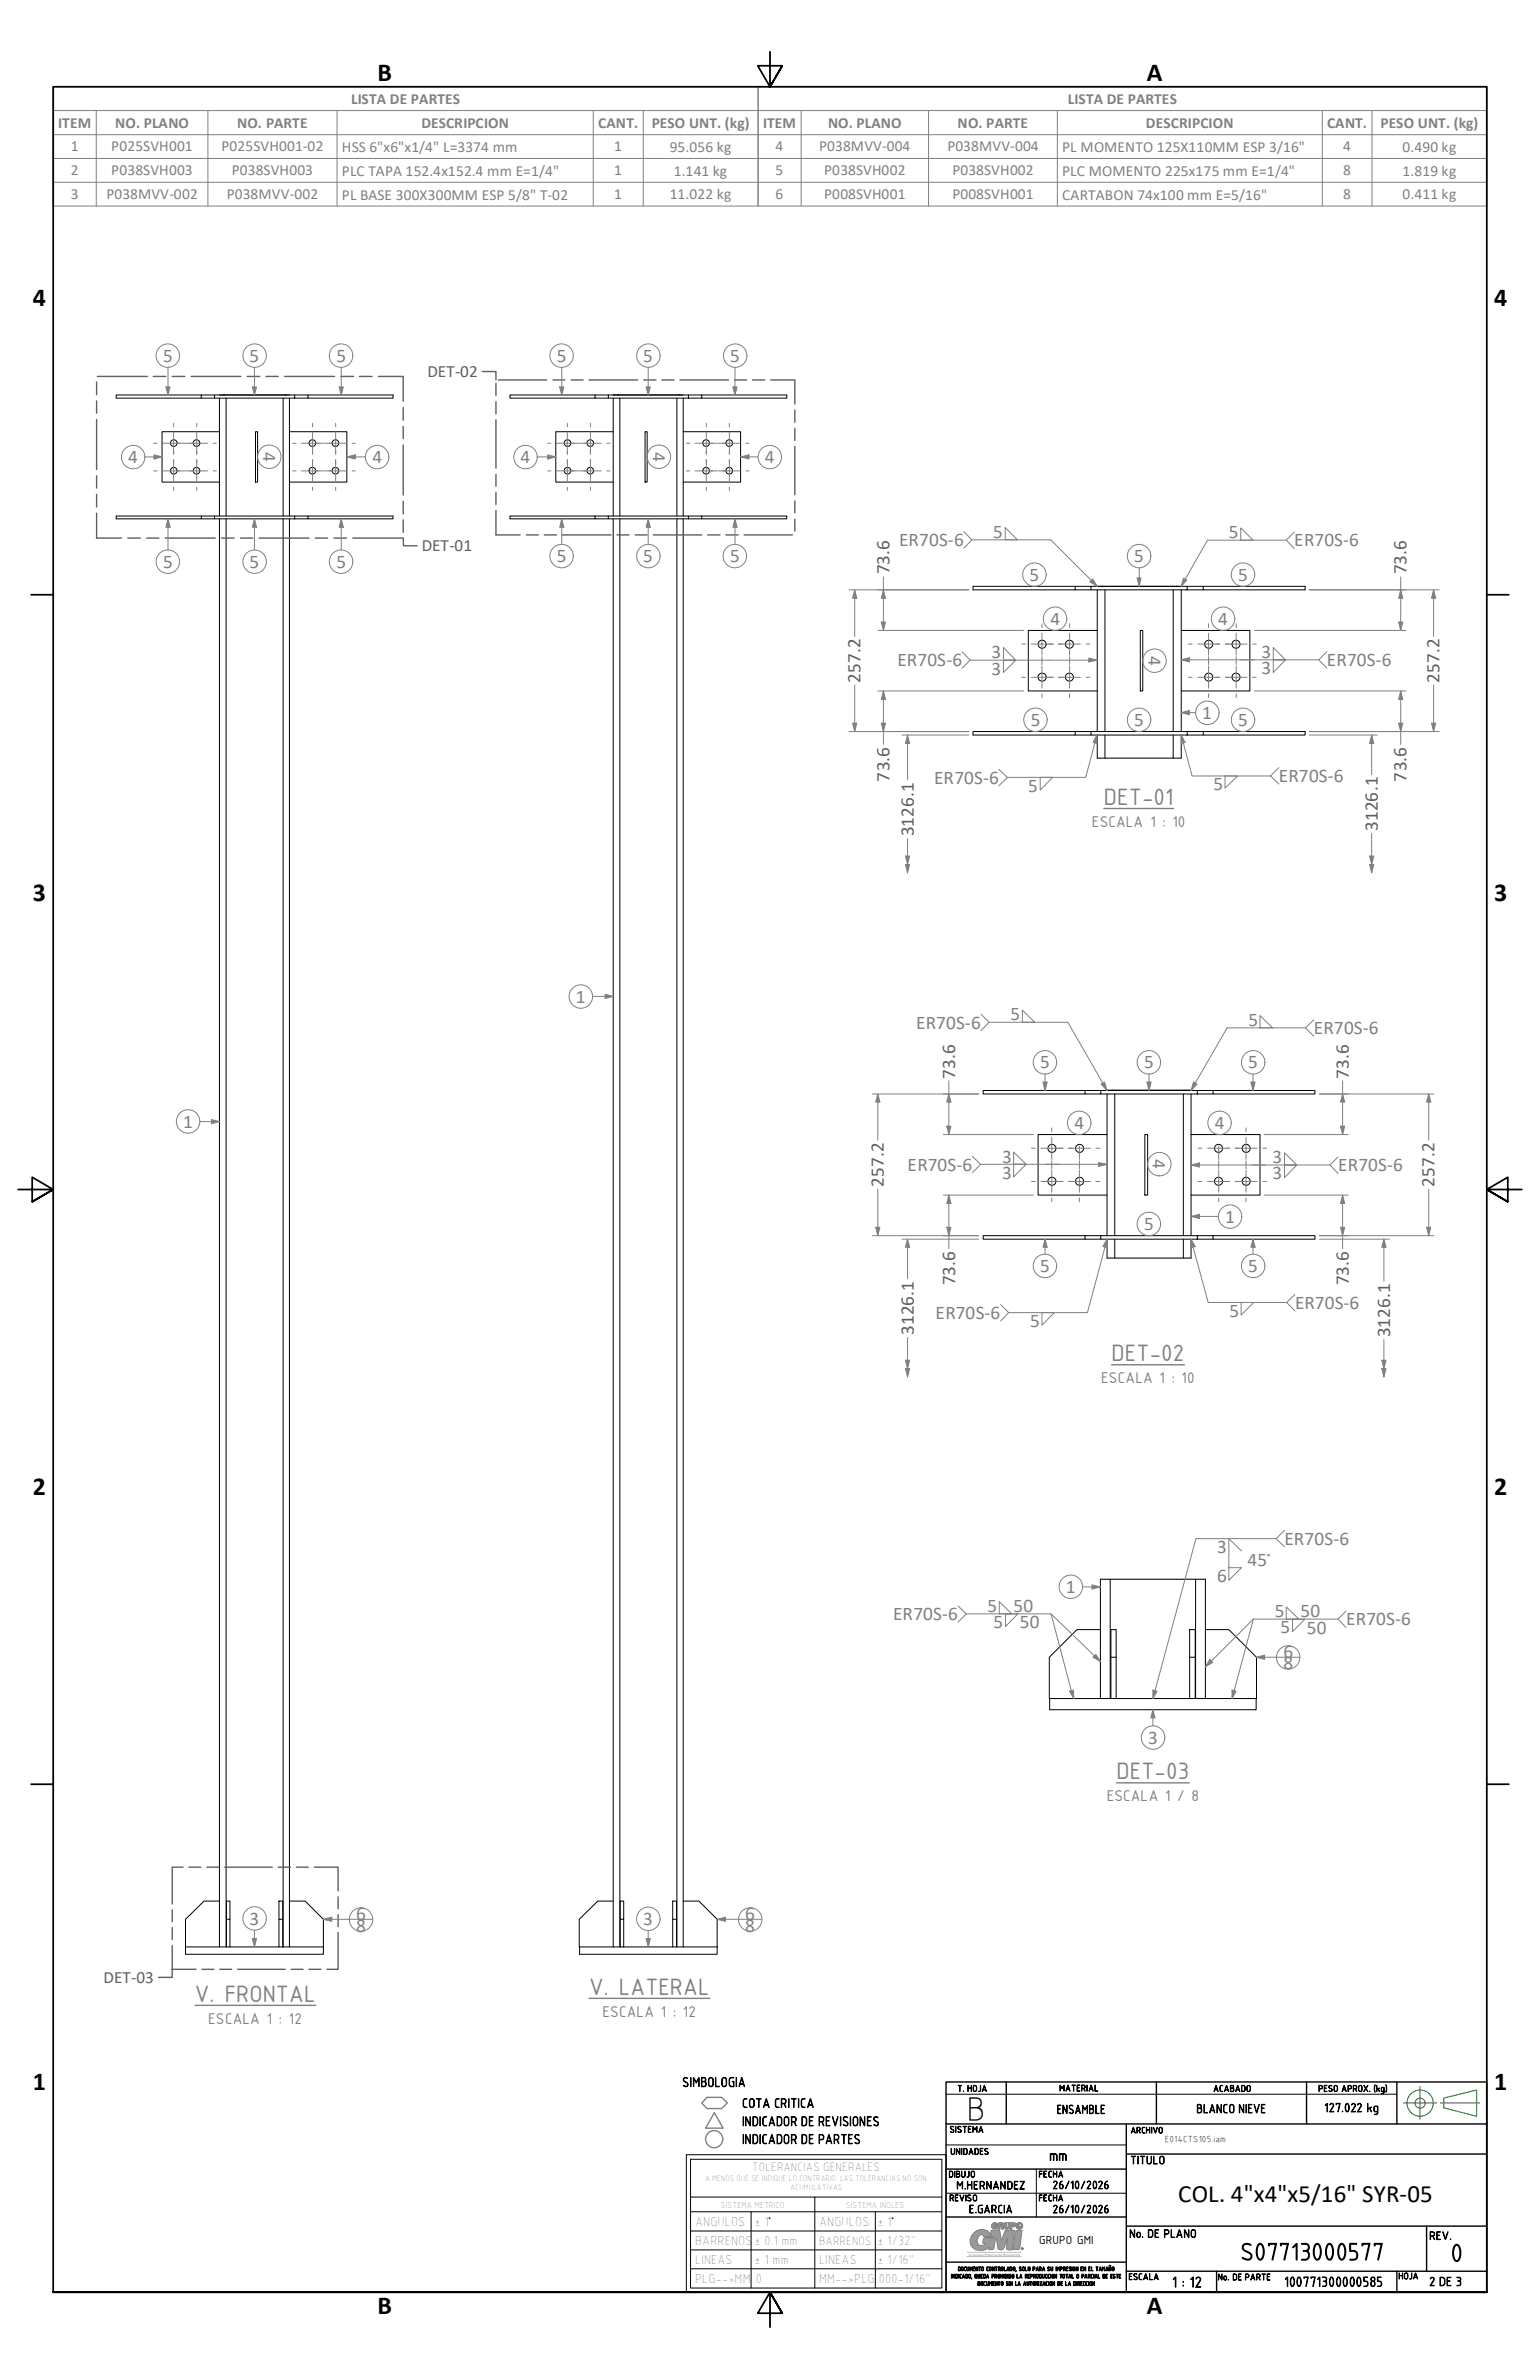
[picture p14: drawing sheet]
<svg xmlns="http://www.w3.org/2000/svg" width="279mm" height="432mm" viewBox="0 0 279 432" stroke-linecap="round" stroke-linejoin="round" font-family="sans-serif">
<defs><g id="words">
<text font-size="6.2" x="175.3" y="384.8">B</text>
<g font-size="4.7">
<text x="68.5" y="14.7">B</text>
<text x="208.1" y="14.7">A</text>
<text x="6" y="55.5">4</text>
<text x="271.1" y="55.5">4</text>
<text x="6" y="163.4">3</text>
<text x="271.1" y="163.4">3</text>
<text x="6" y="271.4">2</text>
<text x="271.1" y="271.4">2</text>
<text x="6" y="379.3">1</text>
<text x="271.1" y="379.3">1</text>
<text x="68.5" y="420.1">B</text>
<text x="208.1" y="420.1">A</text>
</g>
<g font-size="4.6" fill="#808080">
<text x="200.3" y="146">DET-01</text>
<text x="201.7" y="247">DET-02</text>
<text x="202.6" y="322.9">DET-03</text>
<text x="35.4" y="363.3">V. FRONTAL</text>
<text x="106.9" y="362.1">V. LATERAL</text>
</g>
<text font-size="4.6" x="263.1" y="410.4">0</text>
<text font-size="4.5" x="213.7" y="399.7">COL. 4&quot;x4&quot;x5/16&quot; SYR-05</text>
<text font-size="4.4" x="225" y="410.1">S07713000577</text>
<g font-size="3.5" fill="#808080">
<text x="29.6" y="65.7">5</text>
<text x="45.3" y="65.7">5</text>
<text x="61" y="65.7">5</text>
<text x="101" y="65.7">5</text>
<text x="116.7" y="65.7">5</text>
<text x="132.5" y="65.7">5</text>
<text x="47.8" y="82" transform="rotate(90 47.8 82)">4</text>
<text x="118.4" y="82" transform="rotate(90 118.4 82)">4</text>
<text x="23.2" y="84.1">4</text>
<text x="67.6" y="84.1">4</text>
<text x="94.4" y="84.1">4</text>
<text x="138.7" y="84.1">4</text>
<text x="163.1" y="99.1">ER70S-6</text>
<text x="180.2" y="97.6">5</text>
<text x="222.9" y="97.7">5</text>
<text x="234.8" y="99.2">ER70S-6</text>
<text x="29.6" y="103.1">5</text>
<text x="45.3" y="103.1">5</text>
<text x="61" y="103.1">5</text>
<text x="101" y="102">5</text>
<text x="116.7" y="102">5</text>
<text x="132.5" y="102">5</text>
<text x="186.8" y="105.4">5</text>
<text x="205.7" y="102">5</text>
<text x="224.7" y="105.4">5</text>
<text x="190.6" y="113.4">4</text>
<text x="221" y="113.4">4</text>
<text x="179.9" y="119.4">3</text>
<text x="208.3" y="119" transform="rotate(90 208.3 119)">4</text>
<text x="228.9" y="119.4">3</text>
<text x="162.8" y="120.9">ER70S-6</text>
<text x="179.9" y="122.4">3</text>
<text x="228.9" y="122.4">3</text>
<text x="240.7" y="120.9">ER70S-6</text>
<text x="187" y="131.8">5</text>
<text x="205.7" y="131.8">5</text>
<text x="218.1" y="130.5">1</text>
<text x="224.7" y="131.8">5</text>
<text x="169.5" y="142.2">ER70S-6</text>
<text x="186.6" y="143.7">5</text>
<text x="220.2" y="143.4">5</text>
<text x="232" y="141.9">ER70S-6</text>
<text x="104.5" y="182">1</text>
<text x="183.3" y="185.2">5</text>
<text x="166.2" y="186.7">ER70S-6</text>
<text x="226.5" y="186.2">5</text>
<text x="238.4" y="187.7">ER70S-6</text>
<text x="188.7" y="193.9">5</text>
<text x="207.6" y="193.9">5</text>
<text x="226.4" y="193.9">5</text>
<text x="33.2" y="204.7">1</text>
<text x="194.9" y="204.9">4</text>
<text x="220.4" y="204.9">4</text>
<text x="164.7" y="212.5">ER70S-6</text>
<text x="181.8" y="211">3</text>
<text x="181.8" y="214">3</text>
<text x="209.2" y="210.4" transform="rotate(90 209.2 210.4)">4</text>
<text x="230.9" y="211.1">3</text>
<text x="230.9" y="214.1">3</text>
<text x="242.8" y="212.6">ER70S-6</text>
<text x="222.2" y="221.9">1</text>
<text x="207.6" y="223.3">5</text>
<text x="188.7" y="230.9">5</text>
<text x="226.4" y="230.9">5</text>
<text x="169.7" y="239.4">ER70S-6</text>
<text x="223.1" y="239">5</text>
<text x="234.9" y="237.6">ER70S-6</text>
<text x="186.9" y="240.9">5</text>
<text x="220.9" y="281.9">3</text>
<text x="233" y="280.4">ER70S-6</text>
<text x="220.9" y="287.1">6</text>
<text x="226.3" y="284.2">45</text>
<text x="179.1" y="292.5">5</text>
<text x="183.9" y="292.5">50</text>
<text x="193.4" y="289.2">1</text>
<text x="231.3" y="293.6">5</text>
<text x="236" y="293.6">50</text>
<text x="162.1" y="294.1">ER70S-6</text>
<text x="180.3" y="295.5">5</text>
<text x="185" y="295.5">50</text>
<text x="232.3" y="296.5">5</text>
<text x="237.1" y="296.5">50</text>
<text x="244.2" y="295">ER70S-6</text>
<text x="232.9" y="300.9">6</text>
<text x="232.9" y="303">8</text>
<text x="208.3" y="316.5">3</text>
<text x="45.3" y="349.3">3</text>
<text x="64.6" y="348.4">6</text>
<text x="64.6" y="350.6">8</text>
<text x="116.7" y="349.4">3</text>
<text x="135.2" y="348.4">6</text>
<text x="135.2" y="350.6">8</text>
</g>
<g font-size="3.5" fill="#5f5f5f">
<text x="161.4" y="104.3" transform="rotate(-90 161.4 104.3)">73.6</text>
<text x="255.2" y="104.3" transform="rotate(-90 255.2 104.3)">73.6</text>
<text x="156.1" y="124" transform="rotate(-90 156.1 124)">257.2</text>
<text x="261.2" y="124" transform="rotate(-90 261.2 124)">257.2</text>
<text x="161.4" y="141.9" transform="rotate(-90 161.4 141.9)">73.6</text>
<text x="255.2" y="141.9" transform="rotate(-90 255.2 141.9)">73.6</text>
<text x="165.8" y="151.8" transform="rotate(-90 165.8 151.8)">3126.1</text>
<text x="250" y="150.9" transform="rotate(-90 250 150.9)">3126.1</text>
<text x="173.3" y="195.8" transform="rotate(-90 173.3 195.8)">73.6</text>
<text x="244.7" y="195.8" transform="rotate(-90 244.7 195.8)">73.6</text>
<text x="160.3" y="215.5" transform="rotate(-90 160.3 215.5)">257.2</text>
<text x="260.3" y="215.5" transform="rotate(-90 260.3 215.5)">257.2</text>
<text x="173.3" y="233.3" transform="rotate(-90 173.3 233.3)">73.6</text>
<text x="244.7" y="233.3" transform="rotate(-90 244.7 233.3)">73.6</text>
<text x="165.8" y="242.3" transform="rotate(-90 165.8 242.3)">3126.1</text>
<text x="252.2" y="242.8" transform="rotate(-90 252.2 242.8)">3126.1</text>
</g>
<g font-size="3.1" fill="#5f5f5f">
<text x="77.5" y="68.5">DET-02</text>
<text x="76.5" y="100.1">DET-01</text>
<text x="18.8" y="359.9">DET-03</text>
</g>
<g font-size="3" fill="#808080">
<text x="198.1" y="150.1">ESCALA 1 : 10</text>
<text x="199.8" y="251.1">ESCALA 1 : 10</text>
<text x="200.8" y="327">ESCALA 1 / 8</text>
<text x="37.8" y="367.3">ESCALA 1 : 12</text>
<text x="109.3" y="366.1">ESCALA 1 : 12</text>
</g>
<text font-size="2.9" fill="#808080" x="229.9" y="284.2">°</text>
<g font-size="2.8" fill="#808080">
<text x="10.5" y="23.2">ITEM</text>
<text x="20.9" y="23.2">NO. PLANO</text>
<text x="43.1" y="23.2">NO. PARTE</text>
<text x="63.7" y="18.9">LISTA DE PARTES</text>
<text x="76.5" y="23.2">DESCRIPCION</text>
<text x="108.5" y="23.2">CANT.</text>
<text x="118.2" y="23.2">PESO UNT. (kg)</text>
<text x="138.4" y="23.2">ITEM</text>
<text x="150.2" y="23.2">NO. PLANO</text>
<text x="173.7" y="23.2">NO. PARTE</text>
<text x="193.7" y="18.9">LISTA DE PARTES</text>
<text x="207.9" y="23.2">DESCRIPCION</text>
<text x="240.8" y="23.2">CANT.</text>
<text x="250.4" y="23.2">PESO UNT. (kg)</text>
<text x="12.8" y="27.5">1</text>
<text x="20.2" y="27.5">P025SVH001</text>
<text x="40.2" y="27.5">P025SVH001-02</text>
<text x="62" y="27.6">HSS 6&quot;x6&quot;x1/4&quot; L=3374 mm</text>
<text x="111.4" y="27.5">1</text>
<text x="121.5" y="27.6">95.056 kg</text>
<text x="140.7" y="27.5">4</text>
<text x="148.6" y="27.5">P038MVV-004</text>
<text x="171.9" y="27.5">P038MVV-004</text>
<text x="192.7" y="27.6">PL MOMENTO 125X110MM ESP 3/16&quot;</text>
<text x="243.7" y="27.5">4</text>
<text x="254.4" y="27.6">0.490 kg</text>
<text x="12.8" y="31.8">2</text>
<text x="20.2" y="31.8">P038SVH003</text>
<text x="42" y="31.8">P038SVH003</text>
<text x="62" y="31.9">PLC TAPA 152.4x152.4 mm E=1/4&quot;</text>
<text x="111.4" y="31.8">1</text>
<text x="122.2" y="31.9">1.141 kg</text>
<text x="140.7" y="31.8">5</text>
<text x="149.5" y="31.8">P038SVH002</text>
<text x="172.8" y="31.8">P038SVH002</text>
<text x="192.7" y="31.9">PLC MOMENTO 225x175 mm E=1/4&quot;</text>
<text x="243.7" y="31.8">8</text>
<text x="254.4" y="31.9">1.819 kg</text>
<text x="12.8" y="36.1">3</text>
<text x="19.3" y="36.1">P038MVV-002</text>
<text x="41.1" y="36.1">P038MVV-002</text>
<text x="62" y="36.3">PL BASE 300X300MM ESP 5/8&quot; T-02</text>
<text x="111.4" y="36.1">1</text>
<text x="121.5" y="36.2">11.022 kg</text>
<text x="140.7" y="36.1">6</text>
<text x="149.5" y="36.1">P008SVH001</text>
<text x="172.8" y="36.1">P008SVH001</text>
<text x="192.7" y="36.3">CARTABON 74x100 mm E=5/16&quot;</text>
<text x="243.7" y="36.1">8</text>
<text x="254.4" y="36.2">0.411 kg</text>
</g>
<g font-size="2.7">
<text x="190.3" y="392.1">mm</text>
<text x="212.6" y="415.1">1 : 12</text>
</g>
<g font-size="2.5">
<text x="123.8" y="378.7">SIMBOLOGIA</text>
<text x="134.6" y="382.5">COTA CRITICA</text>
<text x="134.6" y="389.1">INDICADOR DE PARTES</text>
<text x="134.6" y="385.8">INDICADOR DE REVISIONES</text>
<text x="126.1" y="407.5">BARRENOS</text>
<text x="126.1" y="404">ANGULOS</text>
<text x="136.9" y="407.5">± 0.1 mm</text>
<text x="136.9" y="404">± 1</text>
<text x="148.6" y="404">ANGULOS</text>
<text x="159.2" y="404">± 1</text>
<text x="159.2" y="407.5">± 1/32&quot;</text>
<text x="126.1" y="410.9">LINEAS</text>
<text x="136.9" y="410.9">± 1 mm</text>
<text x="148.6" y="410.9">LINEAS</text>
<text x="159.2" y="410.9">± 1/16&quot;</text>
<text x="126.1" y="414.3">PLG--&gt;MM</text>
<text x="136.7" y="414.3">.0</text>
<text x="148.6" y="414.3">MM--&gt;PLG</text>
<text x="159.4" y="414.3">000-1/16&quot;</text>
<text x="233" y="415">100771300000585</text>
</g>
<g font-size="2.3">
<text x="191.7" y="383.6">ENSAMBLE</text>
<text x="217" y="383.5">BLANCO NIEVE</text>
<text x="240.2" y="383.3">127.022 kg</text>
<text x="136.5" y="394.1">TOLERANCIAS GENERALES</text>
<text x="148.6" y="407.4">BARRENOS</text>
<text x="188.5" y="407.4">GRUPO GMI</text>
<text x="259.3" y="414.8">2 DE 3</text>
</g>
<g font-size="2.1">
<text x="205" y="392.7">TITULO</text>
<text x="173.5" y="397.3">M.HERNANDEZ</text>
<text x="175.8" y="401.6">E.GARCIA</text>
<text x="190.9" y="397.3">26/10/2026</text>
<text x="190.9" y="401.6">26/10/2026</text>
<text x="139.5" y="404">°</text>
<text x="161.8" y="404">°</text>
<text x="204.9" y="406.1">No. DE PLANO</text>
<text x="259.3" y="406.5">REV.</text>
</g>
<g font-size="1.7">
<text x="173.7" y="379.6">T. HOJA</text>
<text x="192.2" y="379.5">MATERIAL</text>
<text x="220.1" y="379.6">ACABADO</text>
<text x="239.1" y="379.6">PESO APROX. (kg)</text>
<text x="172.3" y="387">SISTEMA</text>
<text x="211.3" y="388.8">E014CTS105.iam</text>
<text x="172.1" y="395.2">DIBUJO</text>
<text x="172.4" y="391">UNIDADES</text>
<text x="188.4" y="395.2">FECHA</text>
<text x="130.8" y="400.8">SISTEMA METRICO</text>
<text x="153.5" y="400.7">SISTEMA INGLES</text>
<text x="172.2" y="399.5">REVISO</text>
<text x="188.4" y="399.5">FECHA</text>
<text x="204.7" y="413.8">ESCALA</text>
<text x="220.9" y="413.8">No. DE PARTE</text>
<text x="253.7" y="413.6">HOJA</text>
</g>
<text font-size="1.6" x="205.1" y="387.2">ARCHIVO</text>
<g font-size="1.5">
<text x="128" y="395.9">A MENOS QUE SE INDIQUE LO CONTRARIO. LAS TOLERANCIAS NO SON</text>
<text x="143.4" y="397.5">ACUMULATIVAS.</text>
</g>
<g font-size="1.1">
<text x="172.5" y="413.5">INDICADO, QUEDA PROHIBIDO LA REPRODUCCION TOTAL O PARCIAL DE ESTE</text>
<text x="173.8" y="412.2">DOCUMENTO CONTROLADO, SOLO PARA SU IMPRESION EN EL TAMAÑO</text>
<text x="177.4" y="414.8">DOCUMENTO SIN LA AUTORIZACION DE LA DIRECCION</text>
</g>
<g font-size=".5" fill="#a0a0a0">
<text x="175.7" y="409.4">TECNOLOGÍA</text>
<text x="179.1" y="409.4">INNOVACIÓN</text>
<text x="182.4" y="409.4">EDIFICACIÓN</text>
</g>
</g></defs>
<path d="M200.3 146.7h12.6M201.7 247.7h13.2M202.6 323.6h13.2M35.4 364h21.9M106.9 362.7h21.9" fill="none" stroke="#808080" stroke-width=".25"/>
<!-- layer: Visible (ANSI) -->
<g fill="none" stroke="#000" stroke-width=".18">
<path d="M36.5 71.7h-15.4v.6h15.4v-.6h2.4M36.5 72.3h2.4M38.9 71.7h14.6v.6h-14.6zM39.8 78.4h-10.4v9.1h10.4M39.8 71.7h12.7M39.8 72.3v21.4M46.4 78.4h.3v9.1h-.3zM52.5 78.4h10.4v9.1h-10.4M52.5 72.3v21.4M53.5 72.3h2.4v-.6h15.4v.6h-15.4M53.5 71.7h2.4M107.9 71.7h-15.4v.6h15.4"/>
<path d="M110.4 71.7h14.5v.6h-14.5zM110.4 71.7h-2.5v.6h2.5M111.3 78.4h-10.5v9.1h10.5M111.3 71.7h.1M111.3 71.7h12.7M111.3 72.3v21.4M117 78.4h.4v9.1h-.4zM124 78.4h10.4v9.1h-10.4M124 72.3v21.4M124.9 71.7h2.4v.6h-2.4M127.3 71.7h15.4v.6h-15.4M36.5 93.7h-15.4v.5h15.4v-.5h2.4"/>
<path d="M36.5 94.2h2.4M38.9 93.7h14.6v.5h-14.6zM39.8 94.2v259.2M52.5 94.2v259.2M53.5 94.2h2.4v-.5h15.4v.5h-15.4M53.5 93.7h2.4M107.9 93.7h-15.4v.5h15.4M110.4 93.7h-2.5v.5h2.5M110.4 93.7h14.5v.5h-14.5zM111.3 94.2v259.2M124 94.2v259.2M124.9 93.7h2.4v.5h-2.4"/>
<path d="M127.3 93.7h15.4v.5h-15.4M195.1 106.4h-18.6v.7h18.6v-.7h2.8M195.1 107.1h2.8M197.9 106.4h17.5v.7h-17.5zM199.1 114.4h-12.5v11h12.5M199.1 106.4h15.2M199.1 107.1v25.7M206.9 114.4h.4v11h-.4zM214.3 114.4h12.5v11h-12.5M214.3 107.1v25.7M215.4 107.1h2.9v-.7h18.5v.7h-18.5M215.4 106.4h2.9"/>
<path d="M195.1 132.8h-18.6v.6h18.6v-.6h2.8M195.1 133.4h2.8M197.9 132.8h17.5v.6h-17.5zM199.1 133.4v4.2M214.3 133.4v4.2M215.4 133.4h2.9v-.6h18.5v.6h-18.5M215.4 132.8h2.9M196.8 197.9h-18.4v.7h18.4M199.7 197.9h17.5v.7h-17.5zM199.7 197.9h-2.9v.7h2.9M200.9 197.9h15.2M200.9 198.6v25.7"/>
<path d="M216.1 198.6v25.7M217.2 197.9h2.9v.7h-2.9M220.1 197.9h18.5v.7h-18.5M200.9 205.9h-12.6v11h12.6M207.7 205.9h.5v11h-.5zM216.1 205.9h12.5v11h-12.5M196.8 224.3h-18.4v.6h18.4M199.7 224.3h17.5v.6h-17.5zM199.7 224.3h-2.9v.6h2.9M200.9 224.9v3.4M216.1 224.9v3.4M217.2 224.3h2.9v.6h-2.9"/>
<path d="M220.1 224.3h18.5v.6h-18.5M199.6 295.8h-4.2l-5 5v7.5M199.6 286.6v21.7M201.5 295.8h1v5h-1zM215.8 295.8h1.1v5h-1.1zM218.7 295.8h4.2l5.1 5-.1 7.5M218.7 286.6v21.7M190.4 308.3v2h37.5v-2M190.4 308.3h11.1M201.5 300.8v7.5h1M202.5 308.3h13.3M202.5 300.8v7.5"/>
<path d="M215.8 300.8v7.5h1.1M216.9 308.3h11M216.9 300.8v7.5M33.7 353.4v1.3h25v-1.3M33.7 353.4h7.4M39.8 345.1h-2.8l-3.3 3.3v5M41.1 345.1h.6v3.3h-.6zM41.1 348.4v5h.6M41.7 353.4h8.9M41.7 348.4v5M50.6 345.1h.7v3.3h-.7zM50.6 348.4v5h.7"/>
<path d="M51.3 353.4h7.4M51.3 348.4v5M52.5 345.1h2.9l3.3 3.3v5M105.2 353.4v1.3h24.9v-1.3M105.2 353.4h7.3M111.3 345.1h-2.8l-3.4 3.3 .1 5M112.5 345.1h.7v3.3h-.7zM112.5 348.4v5h.7M113.2 353.4h8.8M113.2 348.4v5M122 345.1h.7v3.3h-.7zM122 348.4v5h.7"/>
<path d="M122.7 353.4h7.4M122.7 348.4v5M124 345.1h2.8l3.3 3.3v5"/>
<circle cx="31.5" cy="85.4" r=".6"/>
<circle cx="31.5" cy="80.4" r=".6"/>
<circle cx="35.7" cy="80.4" r=".6"/>
<circle cx="35.7" cy="85.4" r=".6"/>
<circle cx="56.7" cy="80.4" r=".6"/>
<circle cx="56.7" cy="85.4" r=".6"/>
<circle cx="60.9" cy="80.4" r=".6"/>
<circle cx="60.9" cy="85.4" r=".6"/>
<circle cx="103" cy="85.4" r=".6"/>
<circle cx="103" cy="80.4" r=".6"/>
<circle cx="107.1" cy="85.4" r=".6"/>
<circle cx="107.1" cy="80.4" r=".6"/>
<circle cx="128.1" cy="80.4" r=".6"/>
<circle cx="128.1" cy="85.4" r=".6"/>
<circle cx="132.3" cy="80.4" r=".6"/>
<circle cx="132.3" cy="85.4" r=".6"/>
<circle cx="189.1" cy="116.9" r=".73"/>
<circle cx="194" cy="116.9" r=".73"/>
<circle cx="219.3" cy="116.9" r=".73"/>
<circle cx="224.3" cy="116.9" r=".73"/>
<circle cx="189.1" cy="122.9" r=".73"/>
<circle cx="194" cy="122.9" r=".73"/>
<circle cx="219.3" cy="122.9" r=".73"/>
<circle cx="224.3" cy="122.9" r=".73"/>
<circle cx="190.8" cy="208.4" r=".73"/>
<circle cx="190.8" cy="214.4" r=".73"/>
<circle cx="195.9" cy="214.4" r=".73"/>
<circle cx="195.9" cy="208.4" r=".73"/>
<circle cx="221.1" cy="208.4" r=".73"/>
<circle cx="221.1" cy="214.4" r=".73"/>
<circle cx="226.1" cy="208.4" r=".73"/>
<circle cx="226.1" cy="214.4" r=".73"/>
</g>
<!-- layer: Visible fina (ANSI) -->
<g fill="none" stroke="#000" stroke-width=".18">
<path d="M40.6 71.7h.1M41 72.3v21.4M51.4 72.3v21.4M51.8 71.7h.1M112.1 71.7h.1M112.5 72.3v21.4M122.8 72.3v21.4M123.2 71.7h.1M41 94.2v259.2M51.4 94.2v259.2M112.5 94.2v259.2M122.8 94.2v259.2"/>
<path d="M200 106.4h.1M200.5 107.1v25.7M212.9 107.1v25.7M213.4 106.4h.1M200.5 133.4v4.2M212.9 133.4v4.2M201.8 197.9h.1M202.2 198.6v25.7M214.7 198.6v25.7M215.1 197.9h.1M202.2 224.9v3.4M214.7 224.9v3.4"/>
<path d="M201.4 286.6v21.7M216.9 286.6v21.7"/>
</g>
<path d="M199.1 137.6h15.2M200.9 228.3h15.2M199.6 286.6h19.1" fill="none" stroke="#000" stroke-width=".19"/>
<!-- layer: Sombreado (ANSI) -->
<g fill="#9d9999">
<path d="M176.7 405.3a1.81 1.81 0 0 1 3.1 .5v-1h1.5l.4 1.9 .7-1.8 1.6-.1-.4 3.6h-.7l-.3-.3 .2-1.9-.8 2a.71 .71 0 0 1-1-.1l-.3-2.1h-2.3v-.2l-.2-.2a1.1 1.1 0 0 0-.9 .8 1.1 1.1 0 0 0 .4 1.1h.8l.4-.3h-.6l.1-.9 .4-.2 1.7 .1 .1 .2-.3 1.7-.2 .2h-.7l.1-.4a2.02 2.02 0 0 1-3.5-.9 1.91 1.91 0 0 1 .7-1.7z" fill-rule="evenodd"/>
<path d="M184.4 404.9l1-.1-.4 3.1-.2 .4h-1l.4-3.2z" fill-rule="evenodd"/>
<path d="M180 403.7l.2-.2a.51 .51 0 0 1 .8 .4h-.3l-.1-.2a.35 .35 0 0 0-.4 .2 .35 .35 0 0 0 .1 .4h.3l.1-.1h-.2v-.3h.5l-.1 .7-.2-.1a.55 .55 0 0 1-.7-.1 .55 .55 0 0 1 0-.7z" fill-rule="evenodd"/>
<path d="M181.5 403.7v.2h.3v-.2zM181.2 403.5l-.1 1.1h.3v-.4h.3v.4h.3l.1-1.1z" fill-rule="evenodd"/>
<path d="M182.4 403.4h.2v1l.3-.1v-.9h.4l-.1 .8a.48 .48 0 0 1-.5 .4 .48 .48 0 0 1-.5-.4v-.6z" fill-rule="evenodd"/>
<path d="M183.6 403.7v.2h.4v-.2zM183.3 403.5v1.1h.3v-.4h.3a.38 .38 0 0 0 .4-.4 .38 .38 0 0 0-.4-.4h-.4z" fill-rule="evenodd"/>
<path d="M184.4 403.7l.4 .2-.4 .5z" fill-rule="evenodd"/>
<path d="M184.5 404.4l.5-.3v.5z" fill-rule="evenodd"/>
<path d="M185.1 404.1h.2l.1 .3-.4 .2z" fill-rule="evenodd"/>
<path d="M185.3 404h.2v.3z" fill-rule="evenodd"/>
<path d="M185.4 403.7l.1 .2h-.2z" fill-rule="evenodd"/>
<path d="M185.2 403.5l.2 .2h-.2z" fill-rule="evenodd"/>
<path d="M184.8 403.4h.3l.1 .2-.2 .1z" fill-rule="evenodd"/>
<path d="M184.5 403.6l.3-.2 .1 .3h-.5z" fill-rule="evenodd"/>
</g>
<g fill="#c0c0c0">
<path d="M185.4 408.1l.1 .1z" fill-rule="evenodd"/>
<path d="M185.5 408.1l.1 .1zM185.4 408l.1 .1z" fill-rule="evenodd"/>
</g>
<!-- layer: Contorno de detalle (ANSI) -->
<g fill="none" stroke="#5f5f5f" stroke-width=".25">
<path d="M17.5 69.3v2.3M17.5 72.8v2.2M17.5 76.1v9.1M17.7 68.3h9M27.8 68.3h2.3M31.2 68.3h2.3M34.7 68.3h9M44.8 68.3h2.3M48.3 68.3h2.2M51.6 68.3h9.1M61.8 68.3h2.3M65.2 68.3h2.3"/>
<path d="M68.6 68.3h4.6v4.5M73.2 74v2.3M73.2 77.4v2.2M87.5 67.4h2.5v1.6M90 69.6v2.2M90 72.9v2.2M90 76.2v8.8M90.4 69h8.8M100.3 69h2.2M103.6 69h2.2M106.9 69h8.8M116.8 69h2.2"/>
<path d="M120.1 69h2.2M123.4 69h8.7M133.2 69h2.2M136.5 69h2.2M139.8 69h4.4v4.3M144.2 74.4v2.2M144.2 77.7v2.2M17.5 93.2v4.5h4.5M17.5 86.4v2.2M17.5 89.7v2.3M23.2 97.7h2.3M26.6 97.7h2.2"/>
<path d="M30 97.7h9.1M40.2 97.7h2.3M43.6 97.7h2.2M47 97.7h9.1M57.2 97.7h2.2M60.6 97.7h2.3M64 97.7h9.1M73.2 97.7v1.4h2.5M73.2 80.8v9.1M73.2 91v2.3M73.2 94.4v2.2M90 92.6v4.5h4.4"/>
<path d="M90 86.1v2.2M90 89.3v2.3M95.5 97.1h2.2M98.7 97.1h2.3M102 97.1h8.9M112 97.1h2.1M115.3 97.1h2.1M118.6 97.1h8.7M128.4 97.1h2.2M131.7 97.1h2.2M135 97.1h8.8M144.2 81v8.8"/>
<path d="M144.2 90.9v2.2M144.2 94.2v2.2M33.2 338.9h-2v6.7M34.3 338.9h2.1M37.5 338.9h2.2M40.8 338.9h8.6M50.5 338.9h2.2M53.8 338.9h2.1M57 338.9h4.3v4.3M31.2 357.4v1.5h-2.4M31.2 357.4h4.4M31.2 346.6v2.2"/>
<path d="M31.2 349.9v2.1M31.2 353.1v4.3M36.6 357.4h2.2M39.9 357.4h2.1M43.1 357.4h8.7M52.8 357.4h2.2M56.1 357.4h2.1M61.3 350.8v6.6h-2M61.3 344.3v2.2M61.3 347.5v2.2"/>
</g>
<g fill="none" stroke="#808080" stroke-width=".18">
<path d="M9.7 20.1v-4.4h127.8v4.4M9.7 20.1h127.8v17.3h-127.8zM9.7 24.4h260M9.7 28.8h260M9.7 33.1h260M17.5 20.1v17.3M37.7 20.1v17.3M61.2 20.1v17.3M107.6 20.1v17.3M116.7 20.1v17.3M137.5 20.1v-4.4h132.2v4.4M137.5 20.1h132.2v4.3"/>
<path d="M137.5 20.1v17.3h132.2v-13M145.4 20.1v17.3M168.5 20.1v17.3M191.8 20.1v17.3M239.9 20.1v17.3M248.9 20.1v17.3M38.4 203.6h1.4"/>
</g>
<g fill="none" stroke="#808080" stroke-width=".19">
<path d="M176.7 405.3a1.78 1.78 0 0 1 3.1 .5v-1h1.5l.4 1.9 .7-1.8 1.6-.1-.4 3.6h-.7l-.3-.3 .2-1.9-.7 1.9a.58 .58 0 0 1-.5 .3 .58 .58 0 0 1-.6-.4l-.3-2h-2.3v-.2l-.2-.2a.91 .91 0 0 0-.9 1.2 .86 .86 0 0 0 .6 .7 .86 .86 0 0 0 1-.3h-.6l.2-.9 .3-.2h1.5l.2 .2-.2 1.8-.2 .2h-.7l.1-.4a2.02 2.02 0 0 1-3.5-.9 1.91 1.91 0 0 1 .7-1.7zM180 403.7a.52 .52 0 0 1 .5-.3 .52 .52 0 0 1 .5 .5h-.3a.28 .28 0 0 0-.4-.2 .28 .28 0 0 0-.1 .4 .28 .28 0 0 0 .5 .1h-.2v-.3h.5l-.1 .7-.2-.1a.55 .55 0 0 1-.7-.1 .55 .55 0 0 1 0-.7zM181.2 403.5l.5-.1a.35 .35 0 0 1 .4 .2 .35 .35 0 0 1-.1 .5v.5h-.3v-.4h-.3v.4h-.3zM181.5 403.7h.3v.2h-.3zM182.4 403.4h.2v1l.3-.1v-.9h.4l-.1 .8a.48 .48 0 0 1-.5 .4 .48 .48 0 0 1-.5-.4v-.6zM182.6 403.4h.1M183.3 403.5l.2-.1h.4a.38 .38 0 0 1 .4 .4 .38 .38 0 0 1-.4 .4h-.3v.4h-.3zM183.6 403.7h.4v.2h-.4zM184.4 403.7l.4 .2-.4 .5zM184.4 404.9l1-.1-.4 3.1-.2 .4h-1l.4-3.2zM184.5 404.4l.5-.3v.5zM184.5 403.6l.3-.2 .1 .3h-.5z"/>
<path d="M184.8 403.4h.3l.1 .2-.2 .1zM184.8 403.4h.1M185.1 404.1h.2l.1 .3-.4 .2zM185.2 403.5l.2 .2h-.2zM185.2 403.5h.1M185.3 404h.1a.16 .16 0 0 1 .1 .1 .16 .16 0 0 1-.1 .2zM185.4 408.1l.1 .1zM185.4 408.2h.1M185.4 403.7l.1 .2h-.2zM185.6 408.1l-.1-.1-.2 .1 .2 .2 .1-.2"/>
</g>
<g fill="none" stroke="#c0c0c0" stroke-width=".19">
<path d="M175.5 409.6h9.8M175.5 408.8h9.8"/>
<circle cx="178.8" cy="409.2" r=".1"/>
<circle cx="182.1" cy="409.2" r=".1"/>
</g>
<!-- layer: 0 -->
<path d="M124.5 391.1h47.1v25h-47.1zM125.3 391.9h45.6v23.4h-45.6zM125.3 398.8h45.6M147.8 398.8v16.5M125.3 401.4h45.6M125.3 404.9h45.6M125.3 408.4h45.6M125.3 411.8h45.6M136.3 401.4v13.9M158.8 401.4v13.9" fill="none" stroke="#000" stroke-width=".18"/>
<!-- layer: C.Datos -->
<path d="M257.6 378.7v6M254.6 381.7h6.1M261.3 381.7h7.2" fill="none" stroke="#00f" stroke-width=".18"/>
<g fill="none" stroke="#000" stroke-width=".25">
<path d="M171.6 377.9h98.1v38.2h-98.1zM182.6 377.9v7.6M209.8 377.9v7.6M237 377.9v7.6M253.4 377.9v7.6M171.6 393.7h32.7M171.6 385.5h98.1M204.3 391h65.4M204.3 385.5v30.6M171.6 402.4h32.7M171.6 410.6h32.7M204.3 404.1h65.4"/>
<path d="M204.3 412.2h65.4M220.7 412.2v3.9M253.4 412.2v3.9M258.8 404.1v8.1"/>
</g>
<path d="M171.6 389.3h32.7M171.6 398.1h32.7M171.6 380.1h81.8M188 393.7v8.7" fill="none" stroke="#000" stroke-width=".18"/>
<g fill="none" stroke="#269900" stroke-width=".18">
<path d="M261.9 380.8l6-1.5v4.8l-6-1.5z"/>
<circle cx="257.7" cy="381.7" r="2.38"/>
<circle cx="257.7" cy="381.7" r=".92"/>
</g>
<!-- layer: 8 -->
<g fill="none" stroke="#808080" stroke-width=".25">
<path d="M128.3 380.7h2.6l1.1 1-1.1 1h-2.6l-1-1zM129.6 383.5l1.6 2.8h-3.2z"/>
<circle cx="129.6" cy="388.3" r="1.56"/>
</g>
<!-- layer: Borde (ANSI) -->
<path d="M139.7 9.4v6.3l-2.2-3.8h4.4l-2.2 3.8 2.2-3.8M5.7 107.9h4M269.7 107.9h4M3.3 215.9h6.4l-3.9-2.2v4.4l3.9-2.2-3.9 2.2M276.1 215.9h-6.4l3.9-2.2v4.4l-3.9-2.2 3.9 2.2M5.7 323.8h4M269.7 323.8h4M9.7 416.1v-400.4h260v400.4h-260h260M141.9 419.9l-2.2-3.8 2.2 3.8h-4.4l2.2-3.8v6.3" fill="none" stroke="#000" stroke-width=".32"/>
<path d="M38.4 203.2l1.4 .4-1.4 .4z" fill="#808080"/>
<g fill="none" stroke="#808080" stroke-width=".18">
<path d="M36.3 203.6h2.1M38.4 203.2l1.4 .4-1.4 .4zM58.7 348.4h1.5"/>
<circle cx="34.1" cy="203.5" r="2.13"/>
</g>
<path d="M58.7 348.4l1.5-.4v.7z" fill="#808080"/>
<g fill="none" stroke="#808080" stroke-width=".18">
<path d="M30.5 70.2v1.5M58.7 348.4l1.5-.4v.7zM60.2 348.4h7.4"/>
<circle cx="65.5" cy="348.4" r="2.13"/>
</g>
<!-- layer: Marca de centro (ANSI) -->
<g fill="none" stroke="#808080" stroke-width=".18">
<path d="M31.5 76.8v.7M31.5 78.4v4M35.7 76.8v.7M35.7 78.4v4M56.7 76.8v.7M56.7 78.4v4M60.9 76.8v.7M60.9 78.4v4M102.9 76.8v.7M102.9 78.4v4M132.3 76.8v.7M132.3 78.4v4"/>
<path d="M27.9 85.5h.6M27.9 80.5h.6M29.5 85.5h4M29.5 80.5h4M31.5 83.4v4M31.5 88.5v.5M33.7 85.5h4M33.7 80.5h4M35.7 83.4v4M35.7 88.5v.5M38.7 85.5h.5M38.7 80.5h.5"/>
<path d="M53.1 85.5h.6M53.1 80.5h.6M54.7 85.5h4M54.7 80.5h4M56.7 83.4v4M56.7 88.5v.5M58.9 85.5h4M58.9 80.5h4M60.9 83.4v4M60.9 88.5v.5M63.9 85.5h.6M63.9 80.5h.6"/>
<path d="M99.4 85.5h.5M99.4 80.5h.5M101 85.5h4M101 80.5h4M102.9 83.4v4M102.9 88.5v.5M105.9 85.5h.7M105.9 80.5h.7M128.7 85.5h.6M128.7 80.5h.6M130.3 85.5h4M130.3 80.5h4"/>
<path d="M132.3 83.4v4M132.3 88.5v.5M135.3 85.5h.6M135.3 80.5h.6M185.4 116.9h.7M187.1 116.9h4M189 113.2v.7M189 114.9v4M189 119.2v1.4M192 116.9h4M194.1 113.2v.7M194.1 114.9v4"/>
<path d="M194.1 119.2v1.4M197 116.9h.7M215.6 116.9h.7M217.3 116.9h4M219.3 113.2v.7M219.3 114.9v4M219.3 119.2v1.4M223 116.9h-.7h4M224.3 113.2v.7M224.3 114.9v4M224.3 119.2v1.4M227.3 116.9h.6"/>
<path d="M185.4 122.9h.7M187.1 122.9h4M189 120.9v4M189 125.9v.7M192 122.9h4M194.1 120.9v4M194.1 125.9v.7M197 122.9h.7M215.6 122.9h.7M217.3 122.9h4M219.3 120.9v4M219.3 125.9v.7"/>
<path d="M223 122.9h-.7h4M224.3 120.9v4M224.3 125.9v.7M227.3 122.9h.6"/>
</g>
<path d="M30.1 70.2h.8l-.4 1.5z" fill="#808080"/>
<g fill="none" stroke="#808080" stroke-width=".18">
<path d="M30.1 70.2h.8l-.4 1.5zM30.5 66.7v3.5M30.5 94.2v1.5"/>
<circle cx="30.4" cy="64.5" r="2.13"/>
</g>
<path d="M30.5 94.2l.4 1.5h-.8z" fill="#808080"/>
<g fill="none" stroke="#808080" stroke-width=".18">
<path d="M61.9 70.2v1.5M30.5 94.2l.4 1.5h-.8zM30.5 95.7v4.1"/>
<circle cx="30.4" cy="101.9" r="2.13"/>
</g>
<path d="M61.5 70.2h.8l-.4 1.5z" fill="#808080"/>
<g fill="none" stroke="#808080" stroke-width=".18">
<path d="M61.5 70.2h.8l-.4 1.5zM61.9 66.7v3.5M61.9 94.2v1.5"/>
<circle cx="61.9" cy="64.5" r="2.13"/>
</g>
<path d="M61.9 94.2l.4 1.5h-.8z" fill="#808080"/>
<g fill="none" stroke="#808080" stroke-width=".18">
<path d="M46.2 70.2v1.5M61.9 94.2l.4 1.5h-.8zM61.9 95.7v4.1"/>
<circle cx="61.9" cy="101.9" r="2.13"/>
</g>
<path d="M45.8 70.2h.7l-.3 1.5z" fill="#808080"/>
<g fill="none" stroke="#808080" stroke-width=".18">
<path d="M45.8 70.2h.7l-.3 1.5zM46.2 66.7v3.5M46.2 94.2v1.5"/>
<circle cx="46.2" cy="64.5" r="2.13"/>
</g>
<path d="M46.2 94.2l.3 1.5h-.7z" fill="#808080"/>
<g fill="none" stroke="#808080" stroke-width=".18">
<path d="M27.9 82.9h1.5M46.2 94.2l.3 1.5h-.7zM46.2 95.7v4.1"/>
<circle cx="46.2" cy="101.9" r="2.13"/>
</g>
<path d="M27.9 82.6l1.5 .3-1.5 .4z" fill="#808080"/>
<g fill="none" stroke="#808080" stroke-width=".18">
<path d="M26.3 82.9h1.6M27.9 82.6l1.5 .3-1.5 .4zM62.9 82.9h1.6"/>
<circle cx="24.2" cy="83" r="2.13"/>
<circle cx="48.9" cy="82.9" r="2.13"/>
</g>
<path d="M62.9 82.9l1.6-.3v.7z" fill="#808080"/>
<g fill="none" stroke="#808080" stroke-width=".18">
<path d="M101.9 70.2v1.5M62.9 82.9l1.6-.3v.7zM64.5 82.9h1.8"/>
<circle cx="68.4" cy="83" r="2.13"/>
</g>
<!-- layer: Marca de centro (ANSI) -->
<g fill="none" stroke="#808080" stroke-width=".18">
<path d="M107.1 76.8v.7M107.1 78.4v4M128.1 76.8v.7M128.1 78.4v4M103.5 85.5h.6M103.5 80.5h.6M105.1 85.5h4M105.1 80.5h4M107.1 83.4v4M107.1 88.5v.5M110.1 85.5h.6M110.1 80.5h.6"/>
<path d="M124.5 85.5h.7M124.5 80.5h.7M126.1 85.5h4M126.1 80.5h4M128.1 83.4v4M128.1 88.5v.5M131.1 85.5h.7M131.1 80.5h.7"/>
</g>
<path d="M101.5 70.2h.8l-.4 1.5z" fill="#808080"/>
<g fill="none" stroke="#808080" stroke-width=".18">
<path d="M101.5 70.2h.8l-.4 1.5zM101.9 66.7v3.5M133.3 70.2v1.5"/>
<circle cx="101.9" cy="64.5" r="2.13"/>
</g>
<path d="M133 70.2h.7l-.4 1.5z" fill="#808080"/>
<g fill="none" stroke="#808080" stroke-width=".18">
<path d="M133 70.2h.7l-.4 1.5zM133.3 66.7v3.5M101.9 94.2v1.5"/>
<circle cx="133.4" cy="64.5" r="2.13"/>
</g>
<path d="M101.9 94.2l.4 1.5h-.8z" fill="#808080"/>
<g fill="none" stroke="#808080" stroke-width=".18">
<path d="M101.9 94.2l.4 1.5h-.8zM101.9 95.7v3.1M133.3 94.2v1.5"/>
<circle cx="101.9" cy="100.9" r="2.13"/>
</g>
<path d="M133.3 94.2l.4 1.5h-.7z" fill="#808080"/>
<g fill="none" stroke="#808080" stroke-width=".18">
<path d="M99.4 82.9h1.4M133.3 94.2l.4 1.5h-.7zM133.3 95.7v3.1"/>
<circle cx="133.3" cy="100.9" r="2.13"/>
</g>
<path d="M99.4 82.6l1.4 .3-1.4 .4z" fill="#808080"/>
<g fill="none" stroke="#808080" stroke-width=".18">
<path d="M97.5 82.9h1.9M99.4 82.6l1.4 .3-1.4 .4zM134.4 82.9h1.5"/>
<circle cx="95.3" cy="83" r="2.13"/>
</g>
<path d="M134.4 82.9l1.5-.3v.7z" fill="#808080"/>
<g fill="none" stroke="#808080" stroke-width=".18">
<path d="M117.6 70.2v1.5M134.4 82.9l1.5-.3v.7zM135.9 82.9h1.6"/>
<circle cx="139.7" cy="83" r="2.13"/>
</g>
<path d="M117.2 70.2h.8l-.4 1.5z" fill="#808080"/>
<g fill="none" stroke="#808080" stroke-width=".18">
<path d="M117.2 70.2h.8l-.4 1.5zM117.6 66.7v3.5M117.6 94.2v1.5"/>
<circle cx="117.6" cy="64.5" r="2.13"/>
</g>
<path d="M117.6 94.2l.4 1.5h-.8z" fill="#808080"/>
<g fill="none" stroke="#808080" stroke-width=".18">
<path d="M117.6 94.2l.4 1.5h-.8zM117.6 95.7v3.1M109.8 180.8h1.5"/>
<circle cx="119.5" cy="82.9" r="2.13"/>
<circle cx="117.6" cy="100.9" r="2.13"/>
</g>
<path d="M109.8 180.5l1.5 .3-1.5 .4z" fill="#808080"/>
<g fill="none" stroke="#808080" stroke-width=".18">
<path d="M107.5 180.8h2.3M109.8 180.5l1.5 .3-1.5 .4zM46.2 351.9v1.5"/>
<circle cx="105.4" cy="180.9" r="2.13"/>
</g>
<path d="M45.8 351.9h.7l-.3 1.5z" fill="#808080"/>
<g fill="none" stroke="#808080" stroke-width=".18">
<path d="M45.8 351.9h.7l-.3 1.5zM46.2 350.3v1.6M117.6 351.9v1.5"/>
<circle cx="46.2" cy="348.2" r="2.13"/>
</g>
<path d="M117.2 351.9h.8l-.4 1.5z" fill="#808080"/>
<g fill="none" stroke="#808080" stroke-width=".18">
<path d="M117.2 351.9h.8l-.4 1.5zM117.6 350.4v1.5M130.1 348.4h1.5"/>
<circle cx="117.6" cy="348.3" r="2.13"/>
</g>
<path d="M130.1 348.4l1.5-.4v.7z" fill="#808080"/>
<g fill="none" stroke="#808080" stroke-width=".18">
<path d="M130.1 348.4l1.5-.4v.7zM131.6 348.4h6.6"/>
<circle cx="136.1" cy="348.4" r="2.13"/>
</g>
<!-- layer: Cota (ANSI) -->
<path d="M160.3 131.3v1.5" fill="none" stroke="#808080" stroke-width=".18"/>
<path d="M159.9 131.3h.8l-.4 1.5z" fill="#808080"/>
<path d="M159.9 131.3h.8l-.4 1.5zM160.3 125.4v1.5" fill="none" stroke="#808080" stroke-width=".18"/>
<path d="M160.3 125.4l.4 1.5h-.8z" fill="#808080"/>
<path d="M160.3 112.9v1.5M159.3 132.8h16.5M159.3 125.4h26.4M160.3 125.4l.4 1.5h-.8zM160.3 126.9v4.4M160.3 132.8v2.3" fill="none" stroke="#808080" stroke-width=".18"/>
<path d="M159.9 112.9h.8l-.4 1.5z" fill="#808080"/>
<path d="M159.9 112.9h.8l-.4 1.5zM160.3 107.1v1.5" fill="none" stroke="#808080" stroke-width=".18"/>
<path d="M160.3 107.1l.4 1.5h-.8z" fill="#808080"/>
<path d="M159.3 107.1h16.5M159.3 114.4h26.4M160.3 107.1l.4 1.5h-.8zM160.3 104.7v2.4M160.3 108.6v4.3M254.1 131.3v1.5" fill="none" stroke="#808080" stroke-width=".18"/>
<path d="M253.7 131.3h.8l-.4 1.5z" fill="#808080"/>
<path d="M253.7 131.3h.8l-.4 1.5zM254.1 125.4v1.5" fill="none" stroke="#808080" stroke-width=".18"/>
<path d="M254.1 125.4l.4 1.5h-.8z" fill="#808080"/>
<path d="M254.1 112.9v1.5M227.6 125.4h27.5M237.6 132.8h17.5M254.1 125.4l.4 1.5h-.8zM254.1 126.9v4.4M254.1 132.8v2.3" fill="none" stroke="#808080" stroke-width=".18"/>
<path d="M253.7 112.9h.8l-.4 1.5z" fill="#808080"/>
<path d="M253.7 112.9h.8l-.4 1.5zM254.1 107.1v1.5" fill="none" stroke="#808080" stroke-width=".18"/>
<path d="M254.1 107.1l.4 1.5h-.8z" fill="#808080"/>
<path d="M227.6 114.4h27.5M237.6 107.1h17.5M254.1 107.1l.4 1.5h-.8zM254.1 104.7v2.4M254.1 108.6v4.3" fill="none" stroke="#808080" stroke-width=".18"/>
<path d="M206.7 104.9v1.5" fill="none" stroke="#808080" stroke-width=".18"/>
<path d="M206.3 104.9h.7l-.3 1.5z" fill="#808080"/>
<g fill="none" stroke="#808080" stroke-width=".18">
<path d="M198 105.3l1.1 1.1M206.3 104.9h.7l-.3 1.5zM206.7 103.1v1.8"/>
<circle cx="206.7" cy="100.9" r="2.13"/>
</g>
<path d="M198.2 105.1l.9 1.3-1.4-.8z" fill="#808080"/>
<path d="M174.9 96.5l1.4 1.5-1.4 1.5M176.3 98h14.3l7.4 7.3M182.4 95.8l2.2 2.2h-2.2zM198.2 105.1l.9 1.3-1.4-.8zM215 105.2l-.7 1.2" fill="none" stroke="#808080" stroke-width=".18"/>
<path d="M214.7 105l.6 .3-1 1.1z" fill="#808080"/>
<path d="M225.1 95.8l2.2 2.2h-2.2zM233.4 98h-14.3l-4.1 7.2M234.8 96.6l-1.4 1.4 1.4 1.6M197.5 119.8h1.6M214.7 105l.6 .3-1 1.1z" fill="none" stroke="#808080" stroke-width=".18"/>
<path d="M197.5 119.4l1.6 .4-1.6 .3z" fill="#808080"/>
<g fill="none" stroke="#808080" stroke-width=".18">
<path d="M174.6 118.3l1.4 1.5-1.4 1.5M176 119.8h17.9M182.1 117.5l2.2 2.3h-2.2zM182.1 119.8h2.2l-2.2 2.2zM194.1 119.8h3.4M197.5 119.4l1.6 .4-1.6 .3zM214.3 119.8h1.5M190 130.7a2.13 2.13 0 0 0-3-2 2.13 2.13 0 0 0-.5 3.6 2.13 2.13 0 0 0 3.4-1.1l.1-.5"/>
<circle cx="187.7" cy="104.3" r="2.13"/>
<circle cx="225.5" cy="104.3" r="2.13"/>
</g>
<path d="M214.3 119.8l1.5-.4v.7z" fill="#808080"/>
<path d="M214.3 119.8l1.5-.4v.7zM215.8 119.8h3.4M219.4 119.8h4.8M224.4 119.8h14.9M231 117.5l2.2 2.3h-2.2zM231 119.8h2.2l-2.2 2.2zM240.7 118.3l-1.4 1.5 1.4 1.5M199 133.4l-.4 1.5M227.6 130.7a2.13 2.13 0 0 0-3-2 2.13 2.13 0 0 0-.5 3.6 2.13 2.13 0 0 0 3.5-1.1v-.5" fill="none" stroke="#808080" stroke-width=".18"/>
<path d="M199 133.4v1.5l-.7-.2z" fill="#808080"/>
<path d="M181.2 139.6l1.6 1.5-1.6 1.5M198.6 134.9l-1.6 6.2h-14.2M199 133.4v1.5l-.7-.2zM214.3 133.4l.4 1.5M188.7 141.1h2.3l-2.3 2.3z" fill="none" stroke="#808080" stroke-width=".18"/>
<path d="M214.3 133.4l.7 1.3-.7 .2z" fill="#808080"/>
<path d="M214.3 133.4l.7 1.3-.7 .2zM214.7 134.9l1.6 5.9h14.2M232 139.3l-1.5 1.5 1.5 1.5M222.2 140.8h2.3l-2.3 2.3z" fill="none" stroke="#808080" stroke-width=".18"/>
<!-- layer: Cota (ANSI) -->
<path d="M155.1 131.3v1.5" fill="none" stroke="#808080" stroke-width=".18"/>
<path d="M154.7 131.3h.7l-.3 1.5z" fill="#808080"/>
<path d="M155.1 107.1v1.5M154.7 131.3h.7l-.3 1.5z" fill="none" stroke="#808080" stroke-width=".18"/>
<path d="M155.1 107.1l.3 1.5h-.7z" fill="#808080"/>
<path d="M154.1 107.1h21.7M155.1 107.1l.3 1.5h-.7zM155.1 108.6v6.9M154.1 132.8h21.7M155.1 124.3v7M260.1 131.3v1.5" fill="none" stroke="#808080" stroke-width=".18"/>
<path d="M259.7 131.3h.8l-.4 1.5z" fill="#808080"/>
<path d="M260.1 107.1v1.5M259.7 131.3h.8l-.4 1.5z" fill="none" stroke="#808080" stroke-width=".18"/>
<path d="M260.1 107.1l.4 1.5h-.8z" fill="#808080"/>
<path d="M237.6 107.1h23.5M260.1 107.1l.4 1.5h-.8zM260.1 108.6v6.9M164.7 133.4v1.5M237.6 132.8h23.5M260.1 124.3v7" fill="none" stroke="#808080" stroke-width=".18"/>
<g fill="none" stroke="#808080" stroke-width=".18">
<path d="M208.8 130.7a2.13 2.13 0 0 0-3-2 2.13 2.13 0 0 0-.5 3.6 2.13 2.13 0 0 0 3.4-1.1l.1-.5"/>
<circle cx="191.4" cy="112.3" r="2.13"/>
<circle cx="209.5" cy="119.9" r="2.13"/>
<circle cx="221.9" cy="112.3" r="2.13"/>
</g>
<!-- layer: Cota (ANSI) -->
<path d="M164.7 133.4l.3 1.5h-.7z" fill="#808080"/>
<path d="M163.6 133.4h12.2M164.7 133.4l.3 1.5h-.7zM164.7 134.9v6.6M164.7 156.9v1.5" fill="none" stroke="#808080" stroke-width=".18"/>
<path d="M164.3 156.9h.7l-.3 1.5z" fill="#808080"/>
<path d="M164.3 156.9h.7l-.3 1.5zM164.7 155.4v1.5" fill="none" stroke="#808080" stroke-width=".18"/>
<path d="M164.3 155.4h.7l-.3 1.5z" fill="#808080"/>
<path d="M248.9 133.4v1.5M164.3 155.4h.7l-.3 1.5zM164.7 152.2v3.2" fill="none" stroke="#808080" stroke-width=".18"/>
<path d="M248.9 133.4l.3 1.5h-.7z" fill="#808080"/>
<path d="M237.6 133.4h12.3M248.9 133.4l.3 1.5h-.7zM248.9 134.9v5.7M248.9 156.9v1.5" fill="none" stroke="#808080" stroke-width=".18"/>
<path d="M248.5 156.9h.7l-.3 1.5z" fill="#808080"/>
<path d="M248.5 156.9h.7l-.3 1.5zM248.9 155.4v1.5" fill="none" stroke="#808080" stroke-width=".18"/>
<path d="M248.5 155.4h.7l-.3 1.5z" fill="#808080"/>
<path d="M248.5 155.4h.7l-.3 1.5zM248.9 151.3v4.1M172.1 222.8v1.5" fill="none" stroke="#808080" stroke-width=".18"/>
<!-- layer: Marca de centro (ANSI) -->
<g fill="none" stroke="#808080" stroke-width=".18">
<path d="M187.1 214.4h.7M187.1 208.4h.7M188.8 214.4h4M188.8 208.4h4M190.8 204.7v.7M190.8 206.4v4M190.8 210.7v1.5M190.8 212.4v4M190.8 217.4v.7M193.9 214.4h4M193.9 208.4h4M195.8 208v2.4"/>
<path d="M195.8 210.7v1.5M195.8 212.4v4M195.8 217.4v.7M198.8 214.4h.8M198.8 208.4h.8M217.4 214.4h.7M217.4 208.4h.7M219.1 214.4h4M219.1 208.4h4M221.1 208v2.4M221.1 210.7v1.5M221.1 212.4v4"/>
<path d="M221.1 217.4v.7M224.1 214.4h4M224.1 208.4h4M226.1 204.7v.7M226.1 206.4v4M226.1 210.7v1.5M226.1 212.4v4M226.1 217.4v.7M229.1 214.4h.7M229.1 208.4h.7"/>
</g>
<!-- layer: Cota (ANSI) -->
<path d="M171.8 222.8h.7l-.4 1.5z" fill="#808080"/>
<path d="M172.1 216.9v1.5M171.8 222.8h.7l-.4 1.5z" fill="none" stroke="#808080" stroke-width=".18"/>
<path d="M172.1 216.9l.4 1.5h-.7z" fill="#808080"/>
<path d="M171.1 216.9h16.4M172.1 216.9l.4 1.5h-.7zM172.1 204.4v1.5M172.1 218.4v4.4M171.1 224.3h6.4M172.1 224.3v2.3" fill="none" stroke="#808080" stroke-width=".18"/>
<path d="M171.8 204.4h.7l-.4 1.5z" fill="#808080"/>
<path d="M172.1 198.6v1.4M171.8 204.4h.7l-.4 1.5z" fill="none" stroke="#808080" stroke-width=".18"/>
<path d="M172.1 198.6l.4 1.4h-.7z" fill="#808080"/>
<path d="M171.1 198.6h6.4M172.1 198.6l.4 1.4h-.7zM172.1 196.2v2.4M171.1 205.9h16.4M172.1 200v4.4M243.6 222.8v1.5" fill="none" stroke="#808080" stroke-width=".18"/>
<path d="M243.2 222.8h.8l-.4 1.5z" fill="#808080"/>
<path d="M243.6 216.9v1.5M243.2 222.8h.8l-.4 1.5z" fill="none" stroke="#808080" stroke-width=".18"/>
<path d="M243.6 216.9l.4 1.5h-.8z" fill="#808080"/>
<path d="M229.4 216.9h15.2M243.6 216.9l.4 1.5h-.8zM243.6 204.4v1.5M243.6 218.4v4.4M239.4 224.3h5.2M243.6 224.3v2.3" fill="none" stroke="#808080" stroke-width=".18"/>
<path d="M243.2 204.4h.8l-.4 1.5z" fill="#808080"/>
<path d="M243.6 198.6v1.4M243.2 204.4h.8l-.4 1.5z" fill="none" stroke="#808080" stroke-width=".18"/>
<path d="M243.6 198.6l.4 1.4h-.8z" fill="#808080"/>
<path d="M159.3 198.6v1.4M239.4 198.6h5.2M243.6 198.6l.4 1.4h-.8zM243.6 196.2v2.4M229.4 205.9h15.2M243.6 200v4.4" fill="none" stroke="#808080" stroke-width=".18"/>
<path d="M159.3 198.6l.3 1.4h-.7z" fill="#808080"/>
<path d="M159.3 198.6l.3 1.4h-.7zM159.3 222.8v1.5" fill="none" stroke="#808080" stroke-width=".18"/>
<path d="M158.9 222.8h.7l-.3 1.5z" fill="#808080"/>
<path d="M158.2 198.6h19.3M259.2 198.6v1.4M159.3 200v6.9M159.3 215.8v7M158.2 224.3h19.3M158.9 222.8h.7l-.3 1.5z" fill="none" stroke="#808080" stroke-width=".18"/>
<path d="M259.2 198.6l.4 1.4h-.8z" fill="#808080"/>
<path d="M259.2 198.6l.4 1.4h-.8zM259.2 222.8v1.5" fill="none" stroke="#808080" stroke-width=".18"/>
<path d="M258.8 222.8h.8l-.4 1.5z" fill="#808080"/>
<path d="M239.4 198.6h20.8M259.2 200v6.9M259.2 215.8v7M239.4 224.3h20.8M258.8 222.8h.8l-.4 1.5z" fill="none" stroke="#808080" stroke-width=".18"/>
<path d="M189.6 196.4v1.5" fill="none" stroke="#808080" stroke-width=".18"/>
<path d="M189.2 196.4h.8l-.4 1.5z" fill="#808080"/>
<g fill="none" stroke="#808080" stroke-width=".18">
<path d="M189.2 196.4h.8l-.4 1.5zM189.6 194.9v1.5M189.6 224.9v1.5"/>
<circle cx="189.6" cy="192.8" r="2.13"/>
</g>
<path d="M189.6 224.9l.4 1.5h-.8z" fill="#808080"/>
<g fill="none" stroke="#808080" stroke-width=".18">
<path d="M227.3 196.4v1.5M189.6 224.9l.4 1.5h-.8zM189.6 226.4v1.2"/>
<circle cx="189.6" cy="229.8" r="2.13"/>
</g>
<path d="M226.9 196.4h.8l-.4 1.5z" fill="#808080"/>
<g fill="none" stroke="#808080" stroke-width=".18">
<path d="M226.9 196.4h.8l-.4 1.5zM227.3 194.9v1.5M227.3 224.9v1.5"/>
<circle cx="227.4" cy="192.8" r="2.13"/>
</g>
<path d="M227.3 224.9l.4 1.5h-.8z" fill="#808080"/>
<g fill="none" stroke="#808080" stroke-width=".18">
<path d="M200.1 196.6l.8 1.3M227.3 224.9l.4 1.5h-.8zM227.3 226.4v1.2"/>
<circle cx="227.4" cy="229.8" r="2.13"/>
</g>
<path d="M199.8 196.8l.6-.4 .5 1.5z" fill="#808080"/>
<path d="M178 184.1l1.5 1.4-1.5 1.6M179.5 185.5h14.2l6.4 11.1M185.5 183.3l2.2 2.2h-2.2zM199.8 196.8l.6-.4 .5 1.5zM216.9 196.6l-.8 1.3" fill="none" stroke="#808080" stroke-width=".18"/>
<path d="M216.5 196.4l.7 .4-1.1 1.1z" fill="#808080"/>
<path d="M208.5 196.4v1.5M216.5 196.4l.7 .4-1.1 1.1zM228.6 184.3l2.3 2.3h-2.3zM236.9 186.6h-14.3l-5.7 10M238.4 185.1l-1.5 1.5 1.5 1.5" fill="none" stroke="#808080" stroke-width=".18"/>
<path d="M208.1 196.4h.8l-.4 1.5z" fill="#808080"/>
<g fill="none" stroke="#808080" stroke-width=".18">
<path d="M208.1 196.4h.8l-.4 1.5zM208.5 194.9v1.5M199.3 211.3h1.6"/>
<circle cx="208.4" cy="192.8" r="2.13"/>
<circle cx="195.8" cy="203.8" r="2.13"/>
<circle cx="210.3" cy="211.3" r="2.13"/>
<circle cx="221.3" cy="203.8" r="2.13"/>
</g>
<path d="M199.3 211l1.6 .3-1.6 .4z" fill="#808080"/>
<path d="M176.4 209.9l1.5 1.4-1.5 1.6M177.9 211.3h14.3M183.9 209.1l2.3 2.2h-2.3zM183.9 211.3h2.3l-2.3 2.3zM190.9 211.3h4.9M196 211.3h3.3M199.3 211l1.6 .3-1.6 .4zM216.1 211.5h1.5" fill="none" stroke="#808080" stroke-width=".18"/>
<path d="M216.1 211.5l1.5-.4v.7z" fill="#808080"/>
<path d="M216.1 211.5l1.5-.4v.7zM217.6 211.5h3.4M221.2 211.5h4.8M226.2 211.5h15.1M233 209.2l2.3 2.3h-2.3zM233 211.5h2.3l-2.3 2.2zM242.8 210l-1.5 1.5 1.5 1.5M200.9 224.9l-.4 1.5" fill="none" stroke="#808080" stroke-width=".18"/>
<path d="M200.9 224.9v1.5l-.8-.1z" fill="#808080"/>
<path d="M181.5 236.8l1.5 1.5-1.5 1.5M189 238.3h2.3l-2.3 2.2zM200.5 226.4l-3.2 11.9h-14.3M200.9 224.9v1.5l-.8-.1zM216.1 224.9l.4 1.5" fill="none" stroke="#808080" stroke-width=".18"/>
<path d="M216.1 224.9l.8 1.4-.8 .1z" fill="#808080"/>
<path d="M216.1 224.9l.8 1.4-.8 .1zM216.5 226.4l2.7 10h14.2M225.2 236.4h2.3l-2.3 2.3zM234.9 234.9l-1.5 1.5 1.5 1.5" fill="none" stroke="#808080" stroke-width=".18"/>
<!-- layer: Cota (ANSI) -->
<path d="M164.7 224.9v1.5" fill="none" stroke="#808080" stroke-width=".18"/>
<path d="M164.7 224.9l.3 1.5h-.7z" fill="#808080"/>
<path d="M163.6 224.9h13.9M164.7 224.9l.3 1.5h-.7zM164.7 226.4v5.7M164.7 248.4v1.5" fill="none" stroke="#808080" stroke-width=".18"/>
<path d="M164.3 248.4h.7l-.3 1.5z" fill="#808080"/>
<path d="M164.3 248.4h.7l-.3 1.5zM164.7 246.9v1.5" fill="none" stroke="#808080" stroke-width=".18"/>
<path d="M164.3 246.9h.7l-.3 1.5z" fill="#808080"/>
<path d="M251.1 224.9v1.5M164.3 246.9h.7l-.3 1.5zM164.7 242.8v4.1" fill="none" stroke="#808080" stroke-width=".18"/>
<path d="M251.1 224.9l.4 1.5h-.8z" fill="#808080"/>
<path d="M239.4 224.9h12.7M251.1 224.9l.4 1.5h-.8zM251.1 226.4v6.1M251.1 248.4v1.5" fill="none" stroke="#808080" stroke-width=".18"/>
<path d="M250.7 248.4h.8l-.4 1.5z" fill="#808080"/>
<path d="M250.7 248.4h.8l-.4 1.5zM251.1 246.9v1.5" fill="none" stroke="#808080" stroke-width=".18"/>
<path d="M250.7 246.9h.8l-.4 1.5z" fill="#808080"/>
<path d="M250.7 246.9h.8l-.4 1.5zM251.1 243.1v3.8" fill="none" stroke="#808080" stroke-width=".18"/>
<g fill="none" stroke="#808080" stroke-width=".18">
<path d="M214.3 129.3h1.5"/>
<circle cx="208.4" cy="222.2" r="2.13"/>
</g>
<path d="M214.3 129.3l1.5-.3v.7z" fill="#808080"/>
<path d="M214.3 129.3l1.5-.3v.7zM215.8 129.3h1.1M221.2 129.4a2.13 2.13 0 0 0-3.1-1.9 2.13 2.13 0 0 0-.4 3.5 2.13 2.13 0 0 0 3.4-1.1l.1-.5M216.1 220.8h1.5" fill="none" stroke="#808080" stroke-width=".18"/>
<path d="M216.1 220.8l1.5-.4v.8z" fill="#808080"/>
<g fill="none" stroke="#808080" stroke-width=".18">
<path d="M216.1 220.8l1.5-.4v.8zM217.6 220.8h3.4M209.5 306.9l-.3 1.4"/>
<circle cx="223.2" cy="220.8" r="2.13"/>
</g>
<path d="M209.2 306.8l.7 .2-.7 1.3z" fill="#808080"/>
<path d="M231.5 279.3h-14.5l-7.5 27.6M233 277.7l-1.5 1.6 1.5 1.4M222.9 284.5h2.3l-2.3 2.3zM225.2 281.5l-2.3-2.2v5.2M198.6 300.5l1 1.1M209.2 306.8l.7 .2-.7 1.3z" fill="none" stroke="#808080" stroke-width=".18"/>
<path d="M198.8 300.3l.8 1.3-1.3-.8z" fill="#808080"/>
<path d="M190.7 292.9l7.9 7.6M194.4 306.9l.4 1.4M198.8 300.3l.8 1.3-1.3-.8z" fill="none" stroke="#808080" stroke-width=".18"/>
<path d="M194.1 307l.7-.2v1.5z" fill="#808080"/>
<path d="M173.8 291.5l1.5 1.4-1.5 1.5M175.3 292.9h15.4l3.7 14M181.3 290.7l2.3 2.2h-2.3zM182.4 292.9h2.3l-2.3 2.3zM194.1 307l.7-.2v1.5zM223.9 306.9l-.4 1.4" fill="none" stroke="#808080" stroke-width=".18"/>
<path d="M223.5 306.8l.8 .2-.8 1.3z" fill="#808080"/>
<path d="M227.4 293.9l-3.5 13M219.8 301.5l-1.1 1M223.5 306.8l.8 .2-.8 1.3z" fill="none" stroke="#808080" stroke-width=".18"/>
<path d="M219.5 301.2l.5 .6-1.3 .7z" fill="#808080"/>
<path d="M198.1 288h1.5M233.4 291.7l2.2 2.2h-2.2zM234.5 293.9h2.2l-2.2 2.3zM242.8 293.9h-15.4l-7.6 7.6M244.2 292.4l-1.4 1.5 1.4 1.5M219.5 301.2l.5 .6-1.3 .7z" fill="none" stroke="#808080" stroke-width=".18"/>
<path d="M198.1 287.7l1.5 .3-1.5 .4z" fill="#808080"/>
<g fill="none" stroke="#808080" stroke-width=".18">
<path d="M196.4 288h1.7M198.1 287.7l1.5 .3-1.5 .4zM209.2 310.3v1.5"/>
<circle cx="194.3" cy="288" r="2.13"/>
</g>
<path d="M209.2 310.3l.3 1.5h-.7z" fill="#808080"/>
<g fill="none" stroke="#808080" stroke-width=".18">
<path d="M209.2 310.3l.3 1.5h-.7zM209.2 311.8v1.4M228 300.8h1.4"/>
<circle cx="209.2" cy="315.4" r="2.13"/>
</g>
<path d="M228 300.8l1.4-.4v.8z" fill="#808080"/>
<g fill="none" stroke="#808080" stroke-width=".18">
<path d="M228 300.8l1.4-.4v.8zM229.4 300.8h6.4"/>
<circle cx="233.7" cy="300.8" r="2.13"/>
</g>
<use href="#words"/>
</svg>
